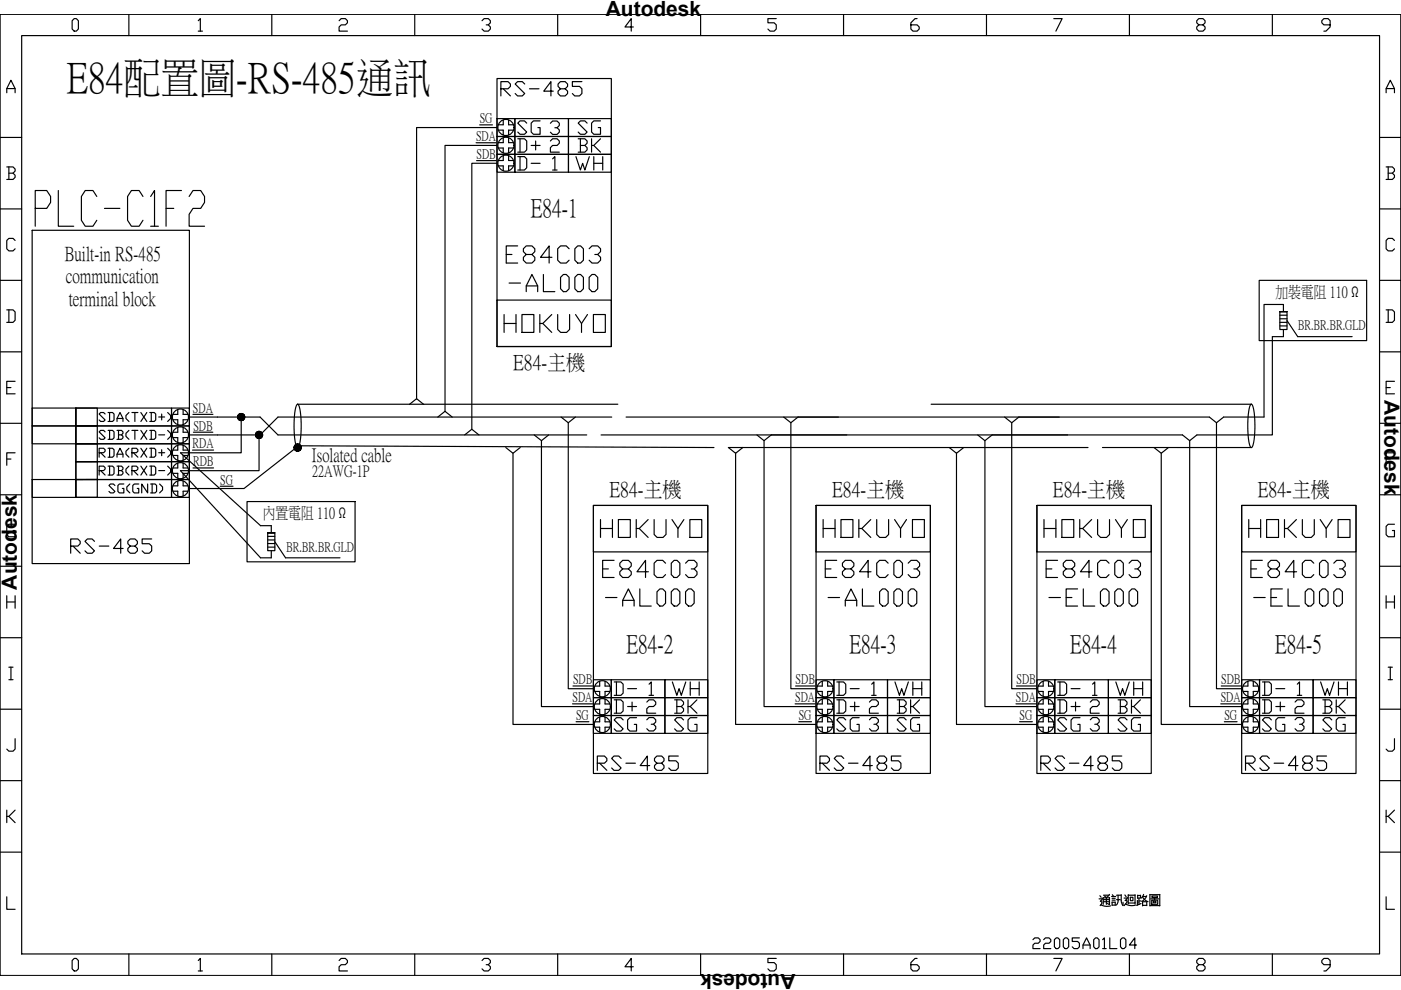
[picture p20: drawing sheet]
<svg xmlns="http://www.w3.org/2000/svg" width="297mm" height="210mm" viewBox="0 0 297 210" stroke-linecap="round" stroke-linejoin="round" font-family="sans-serif">
<defs><g id="words">
<text font-size="11.9" x="6.7" y="49">PLC-C1F2</text>
<text font-size="9" x="14.1" y="19.3">E84配置圖-RS-485通訊</text>
<g font-size="7.5">
<text x="126.3" y="115.4">HOKUYO</text>
<text x="173.6" y="115.4">HOKUYO</text>
<text x="220.5" y="115.4">HOKUYO</text>
<text x="263.9" y="115.4">HOKUYO</text>
</g>
<text font-size="7.1" x="105.8" y="71.6">HOKUYO</text>
<text font-size="6.6" x="14.1" y="118.5">RS-485</text>
<g font-size="6.2">
<text x="105.5" y="21.5">RS-485</text>
<text x="109" y="29.6">SG</text>
<text x="121.7" y="29.6">SG</text>
<text x="109" y="33.5">D+</text>
<text x="121.7" y="33.5">BK</text>
<text x="109" y="37.4">D-</text>
<text x="121.4" y="37.4">WH</text>
<text x="129.5" y="148.5">D-</text>
<text x="141.8" y="148.5">WH</text>
<text x="176.4" y="148.5">D-</text>
<text x="188.7" y="148.5">WH</text>
<text x="223.3" y="148.5">D-</text>
<text x="235.7" y="148.5">WH</text>
<text x="266.7" y="148.5">D-</text>
<text x="279" y="148.5">WH</text>
<text x="129.5" y="152.4">D+</text>
<text x="142.2" y="152.4">BK</text>
<text x="176.4" y="152.4">D+</text>
<text x="189.4" y="152.4">BK</text>
<text x="223.3" y="152.4">D+</text>
<text x="236" y="152.4">BK</text>
<text x="266.7" y="152.4">D+</text>
<text x="279.8" y="152.4">BK</text>
<text x="129.5" y="156.3">SG</text>
<text x="142.2" y="156.3">SG</text>
<text x="176.4" y="156.3">SG</text>
<text x="189.4" y="156.3">SG</text>
<text x="223.3" y="156.3">SG</text>
<text x="236" y="156.3">SG</text>
<text x="266.7" y="156.3">SG</text>
<text x="279.8" y="156.3">SG</text>
<text x="125.6" y="164.4">RS-485</text>
<text x="172.9" y="164.4">RS-485</text>
<text x="219.8" y="164.4">RS-485</text>
<text x="263.2" y="164.4">RS-485</text>
</g>
<text font-size="5.7" x="218" y="202.5">22005A01L04</text>
<g font-size="5.4">
<text x="112.6" y="45.7">E84-1</text>
<text x="132.8" y="138.2">E84-2</text>
<text x="180.1" y="138.2">E84-3</text>
<text x="226.9" y="138.2">E84-4</text>
<text x="270.4" y="138.2">E84-5</text>
</g>
<g font-size="5.3">
<text x="20.1" y="90.7">SDA(TXD+)</text>
<text x="20.1" y="94.5">SDB(TXD-)</text>
<text x="22.2" y="105.8">SG(GND)</text>
</g>
<g font-size="4.9">
<text x="20.1" y="98.1">RDA(RXD+)</text>
<text x="20.1" y="102">RDB(RXD-)</text>
</g>
<g font-size="4.5">
<text x="108.8" y="78.2">E84-主機</text>
<text x="129.2" y="105.1">E84-主機</text>
<text x="176.4" y="105.1">E84-主機</text>
<text x="223.3" y="105.1">E84-主機</text>
<text x="266.7" y="105.1">E84-主機</text>
</g>
<g font-size="4.4">
<text x="122.8" y="3.4">由 Autodesk 由由由由由</text>
<text x="293.6" y="79.1" transform="rotate(90 293.6 79.1)">由 Autodesk 由由由由由</text>
<text x="3.5" y="130.7" transform="rotate(-90 3.5 130.7)">由 Autodesk 由由由由由</text>
<text x="174.3" y="206.4" transform="rotate(180 174.3 206.4)">由 Autodesk 由由由由由</text>
</g>
<g font-size="4.2">
<text x="13.7" y="55.1">Built-in RS-485</text>
<text x="14" y="59.9">communication</text>
<text x="14.6" y="64.7">terminal block</text>
</g>
<text font-size="4.1" x="66.1" y="97.7">Isolated cable</text>
<g font-size="3.4">
<text x="270.4" y="62.9">加裝電阻 110 Ω</text>
<text x="66.2" y="100.8">22AWG-1P</text>
<text x="55.7" y="109.8">內置電阻 110 Ω</text>
</g>
<g font-size="2.8">
<text x="100.9" y="29.7">SDA</text>
<text x="101.7" y="25.9">SG</text>
<text x="101" y="33.5">SDB</text>
<text x="275.1" y="69.8">BR.BR.BR.GLD</text>
<text x="40.9" y="87.3">SDA</text>
<text x="40.8" y="94.9">RDA</text>
<text x="41" y="91.1">SDB</text>
<text x="40.9" y="98.7">RDB</text>
<text x="46.7" y="102.5">SG</text>
<text x="60.7" y="116.7">BR.BR.BR.GLD</text>
<text x="121.4" y="148.7">SDA</text>
<text x="121.5" y="144.9">SDB</text>
<text x="168.6" y="148.7">SDA</text>
<text x="168.7" y="144.9">SDB</text>
<text x="215.4" y="148.7">SDA</text>
<text x="215.5" y="144.9">SDB</text>
<text x="258.8" y="148.7">SDA</text>
<text x="258.9" y="144.9">SDB</text>
<text x="122.1" y="152.5">SG</text>
<text x="169.3" y="152.5">SG</text>
<text x="216.2" y="152.5">SG</text>
<text x="259.6" y="152.5">SG</text>
</g>
</g></defs>
<g fill="none" stroke="#000" stroke-width=".25">
<path d="M.1 3h296.9v203.8M1.4 19.7v-.9l.9-1.8 .9 1.8v.9M1.4 18.8h1.8M4.6 7.5h287.9v194.8h-287.9zM15.7 3.9h.5l.4 .5v1.8l-.4 .4h-.5l-.4-.4v-1.8zM27.3 3v4.5M42 4.4l.5-.5v2.7M42 6.6h.9M57.6 3v4.5M71.9 4.4l.4-.5h.9l.5 .5v.4l-.5 .5h-.9l-.4 .4v.9h1.8M87.9 3v4.5M102.2 4.4l.4-.5h.9l.5 .5v.4l-.5 .5h-.4"/>
<path d="M103.5 5.3l.5 .4v.5l-.5 .4h-.9l-.4-.4M118.2 3v4.5M134.3 5.7h-1.8l1.3-1.8v2.7M148.5 3v4.5M164.6 3.9h-1.8v.9h1.3l.5 .5v.9l-.5 .4h-.8l-.5-.4M178.8 3v4.5M194.4 3.9h-.4l-.9 .9v1.4l.5 .4h.8l.5-.4v-.5l-.5-.4h-1.3M209.2 3v4.5M223.4 3.9h1.8l-1.3 2.7M239.5 3v4.5M254.2 5.3l-.5-.5v-.4l.5-.5h.9l.4 .5v.4l-.4 .5h-.9l-.5 .4v.5l.5 .4h.9l.4-.4v-.5l-.4-.4M269.8 3v4.5"/>
<path d="M282 5.3h-1.3l-.5-.5v-.4l.5-.5h.9l.4 .5v1.3l-.9 .9h-.4M293.9 19.7v-.9l.9-1.8 .9 1.8v.9M293.9 18.8h1.8M.1 29.1h4.5M1.4 35.4h1.4l.4 .4v.5l-.4 .4M1.9 36.7h.9l.4 .5v.4l-.4 .4h-1.4M1.9 35.4v2.6M292.5 29.1h4.5M293.9 35.4h1.3l.5 .4v.5l-.5 .4M294.3 36.7h.9l.5 .5v.4l-.5 .4h-1.3M294.3 35.4v2.6M.1 44.3h4.5"/>
<path d="M.1 59.4h4.5M3.2 51l-.4-.5h-.9l-.5 .5v1.8l.5 .4h.9l.4-.4M292.5 44.3h4.5M292.5 59.4h4.5M295.7 51l-.5-.5h-.9l-.4 .5v1.8l.4 .4h.9l.5-.4M.1 74.6h4.5M1.4 65.7h1.4l.4 .4v1.8l-.4 .5h-1.4M1.9 65.7v2.7M292.5 74.6h4.5M293.9 65.7h1.3l.5 .4v1.8l-.5 .5h-1.3M294.3 65.7v2.7M.1 89.8h4.5"/>
<path d="M1.4 82.2h.9M1.4 97.3h.9M3.2 80.8h-1.8v2.7h1.8M3.2 96h-1.8v2.7M292.5 89.8h4.5M293.9 82.2h.9M293.9 97.3h.9M295.7 80.8h-1.8v2.7h1.8M295.7 96h-1.8v2.7M.1 104.9h4.5M3.2 111.2h-1.3l-.5 .4v1.8l.5 .4h1.3v-1.3h-.4M292.5 104.9h4.5"/>
<path d="M295.7 111.2h-1.4l-.4 .4v1.8l.4 .4h1.4v-1.3h-.5M.1 120.1h4.5M.1 135.2h4.5M1.4 126.3v2.7M1.4 127.6h1.8M3.2 126.3v2.7M292.5 120.1h4.5M292.5 135.2h4.5M293.9 127.6h1.8M293.9 126.3v2.7M295.7 126.3v2.7M.1 150.4h4.5"/>
<path d="M1.9 141.5h.9M1.9 144.1h.9M2.3 141.5v2.6M3.2 156.6v2.2l-.4 .5h-.9l-.5-.5M292.5 150.4h4.5M294.3 141.5h.9M294.3 144.1h.9M294.8 141.5v2.6M295.7 156.6v2.2l-.5 .5h-.9l-.4-.5M.1 165.5h4.5M1.4 171.8v2.6M1.9 173.1l1.3 1.3"/>
<path d="M3.2 171.8l-1.3 1.3h-.5M292.5 165.5h4.5M293.9 171.8v2.6M294.3 173.1l1.4 1.3M295.7 171.8l-1.4 1.3h-.4M.1 180.7h4.5M1.4 190.1v2.7h1.8M292.5 180.7h4.5M293.9 190.1v2.7h1.8M15.7 203.2h.5l.4 .5v1.7l-.4 .5h-.5l-.4-.5v-1.7zM27.3 202.3v4.5M42 203.7l.5-.5v2.7"/>
<path d="M42 205.9h.9M57.6 202.3v4.5M71.9 203.7l.4-.5h.9l.5 .5v.4l-.5 .4h-.9l-.4 .5v.9h1.8M87.9 202.3v4.5M102.2 203.7l.4-.5h.9l.5 .5v.4l-.5 .4h-.4M103.5 204.5l.5 .5v.4l-.5 .5h-.9l-.4-.5M118.2 202.3v4.5M134.3 205h-1.8l1.3-1.8v2.7M148.5 202.3v4.5M164.6 203.2h-1.8v.9h1.3l.5 .4v.9l-.5 .5h-.8l-.5-.5M178.8 202.3v4.5M194.4 203.2h-.4l-.9 .9v1.3l.5 .5h.8l.5-.5v-.4l-.5-.5h-1.3"/>
<path d="M209.2 202.3v4.5M223.4 203.2h1.8l-1.3 2.7M239.5 202.3v4.5M254.2 204.5l-.5-.4v-.4l.5-.5h.9l.4 .5v.4l-.4 .4h-.9l-.5 .5v.4l.5 .5h.9l.4-.5v-.4l-.4-.5M269.8 202.3v4.5M282 204.5h-1.3l-.5-.4v-.4l.5-.5h.9l.4 .5v1.3l-.9 .9h-.4"/>
</g>
<!-- layer: eX -->
<g fill="none" stroke="#000" stroke-width=".25">
<path d="M105.4 16.7h24.2v56.8h-24.2zM100.9 30.3h4.3M101 34.1h4.2M101.7 26.5h2.7M105.4 27h-17.1v57.5M105.4 30.8h-11v56.4M105.4 34.6h-5.4v56.4M105.4 32.7h3.8v3.8h-3.8zM105.4 28.9h3.8v3.8h-3.8zM105.4 25.1h3.8v3.8h-3.8zM105.7 27.6h1v1M105.7 31.4h1v1"/>
<path d="M105.7 35.2h1v1M106.7 29.2v1h-1M106.7 33v1h-1M106.7 25.4v1.1h-1M109.2 32.7h11.3v3.8h-11.3zM109.2 25.1h11.3v3.8h-11.3zM109.2 28.9h11.3v3.8h-11.3zM116.7 29.9l.5-.5h.9l.5 .5v.5l-.5 .4h-.9l-.5 .5v1h1.9M116.7 26.1l.5-.4h.9l.5 .4v.5l-.5 .5h-.5M117.2 36.1h.9M118.1 27.1l.5 .5v.4l-.5 .5h-.9l-.5-.5M6.8 48.8h33.4v70.7h-33.4z"/>
<path d="M107.3 54h1.2M109.8 52.1h-2.5v3.7h2.5M111.6 54l-.6-.7v-.6l.6-.6h1.2l.6 .6v.6l-.6 .7h-1.2l-.6 .6v.6l.6 .6h1.2l.6-.6v-.6l-.6-.6M115.2 58.2v3.6h2.4M117 54.6h-2.4l1.8-2.5v3.7M119.5 58.2h.6l.6 .6v2.4l-.6 .6h-.6l-.7-.6v-2.4zM120.7 52.7l-.6-.6h-1.3l-.6 .6v2.5l.6 .6h1.3l.6-.6M121.9 52.7l.6-.6h.6l.6 .6v2.5l-.6 .6h-.6l-.6-.6zM122.5 58.2h.6l.6 .6v2.4l-.6 .6h-.6l-.6-.6v-2.4zM124.9 52.7l.6-.6h1.2l.6 .6v.6l-.6 .7h-.6M124.9 58.8l.6-.6h.6l.6 .6v2.4l-.6 .6h-.6l-.6-.6zM126.7 54l.6 .6v.6l-.6 .6h-1.2l-.6-.6"/>
<path d="M267 59.4h22.8v12.8h-22.8zM105.4 63.6h24.2v9.9h-24.2zM107.9 60h2.5M111.6 61.8v-1.2l1.2-2.4 1.2 2.4v1.2M111.6 60.6h2.4M271.4 66.1h1.5v3.8h-1.5zM271.4 66.8h1.5M271.4 67.6h1.5M271.4 68.3h1.5M271.4 69.1h1.5M272.1 66.1v-1.5h-4.1v23.8h-8.6l-1.5 1.2-1.5-1.2h-123.7M272.1 69.9v1.5h-2.3v20.8h-16l-1.6 1.2-1.5-1.2h-123.3"/>
<path d="M272.9 66.1h-1.5h1.5M272.9 68l2.2 3.4h11.6M6.8 86.5h9.3v3.8h-9.3zM6.8 90.3h9.3v3.8h-9.3zM16.1 86.5h20.3v3.8h-20.3zM16.1 90.3h20.3v3.8h-20.3zM16.1 94.1h20.3v3.8h-20.3zM16.1 97.9h20.3v3.8h-20.3zM16.1 86.5h4.5v3.8h-4.5zM16.1 90.3h4.5v3.8h-4.5zM16.1 94.1h4.5v3.8h-4.5zM16.1 97.9h4.5v3.8h-4.5z"/>
<path d="M36.4 86.5h3.8v3.8h-3.8zM36.4 90.3h3.8v3.8h-3.8zM36.4 94.1h3.8v3.8h-3.8zM36.4 97.9h3.8v3.8h-3.8zM38.8 87.9h1.1M38.8 89h1.1M38.8 91.6h1.1M38.8 92.8h1.1M38.8 95.4h1.1M38.8 96.6h1.1M38.8 99.2h1.1M40.2 88.4h14.9l3.8 3.8h65.5"/>
<path d="M40.8 95.4h4.5M40.9 87.9h4.2M40.9 99.2h4.4M41 91.6h4.1M51.1 88.4v7.6h-12.8l16.9 15.5h2.3v1.5M54.9 92.2v7.6h-16.6l16.9 18.5h2.3v-1.5M62.9 94.8l-11.2 8.8h-11.5M63 85.7h.1a5.5 5.5 0 0 1 .7 3.6v2.2a5.9 5.9 0 0 1-.7 3.4 2.85 2.85 0 0 1-.7-2.3v-3.6a7 7 0 0 1 .6-3.3zM63.1 94.5l88.3 .4M63.1 85.7h67.9M86.8 85.8l1.5-1.3 1.6 1.3M92.8 88.4l1.6-1.2 1.5 1.2"/>
<path d="M98.5 92.2l1.5-1.2 1.5 1.2M108.8 96.1v57.5h17M110.3 94.9l-1.5 1.2-1.6-1.2M113.3 92.2l1.5 1.2 1.5-1.2M114.8 93.4v56.4h11M119 88.4l1.5 1.2 1.5-1.2M120.5 89.6v56.4h5.3M129.7 88.4h-70.8l-3.8 3.8h-14.9M156 96.1v57.5h17M157.5 94.9l-1.5 1.2-1.6-1.2h76.3M160.5 92.2l1.5 1.2 1.5-1.2M162 93.4v56.4h11"/>
<path d="M166.2 88.4l1.5 1.2 1.5-1.2M167.7 89.6v56.4h5.3M197.4 85.7h67.9M201.3 94.9l1.5 1.2 1.5-1.2M202.8 96.1v57.5h17M207.3 92.2l1.5 1.2 1.6-1.2M208.8 93.4v56.4h11M213 88.4l1.5 1.2 1.5-1.2M214.5 89.6v56.4h5.3M233.7 94.9h31.6M246.2 96.1v57.5h17.1M247.7 94.9l-1.5 1.2-1.5-1.2"/>
<path d="M252.2 93.4v56.4h11.1M257.9 89.6v56.4h5.4M265.2 85.7h.1a5.6 5.6 0 0 1 .7 3.6v2.2a6 6 0 0 1-.7 3.4 2.79 2.79 0 0 1-.6-2.3l-.1-3.6a7.2 7.2 0 0 1 .6-3.3zM6.8 101.7h9.3v3.8h-9.3zM16.1 101.7h20.3v3.8h-20.3zM16.1 101.7h4.5v3.8h-4.5zM36.4 101.7h3.8v3.8h-3.8zM36.7 104.1h1v1.1M38.8 100.4h1.1M38.8 103h1.1M39.9 104.1h-1.1v1.1M46.7 103.1h2.7"/>
<path d="M52.4 106.3h22.9v12.8h-22.9zM56.8 113h1.5v3.8h-1.5zM56.8 113.7h1.5M56.8 114.5h1.5M56.8 115.2h1.5M56.8 116h1.5M58.3 113h-1.5h1.5M58.3 114.9l2.2 3.4h11.6M125.8 107.2h24.3v56.8h-24.3zM125.8 107.2h24.3v9.8h-24.3zM130.2 118.8h-2.4v3.6h2.4M141.1 119.4l-.6-.6h-1.2l-.6 .6v2.4l.6 .6h1.2l.6-.6"/>
<path d="M142.3 119.4l.6-.6h.6l.6 .6v2.4l-.6 .6h-.6l-.6-.6zM145.4 119.4l.6-.6h1.2l.6 .6v.6l-.6 .6h-.6M173 107.2h24.3v56.8h-24.3zM173 107.2h24.3v9.8h-24.3zM177.4 118.8h-2.4v3.6h2.4M188.3 119.4l-.6-.6h-1.2l-.6 .6v2.4l.6 .6h1.2l.6-.6M189.5 119.4l.6-.6h.6l.6 .6v2.4l-.6 .6h-.6l-.6-.6zM192.5 119.4l.7-.6h1.2l.6 .6v.6l-.6 .6h-.6M219.8 107.2h24.3v56.8h-24.3zM219.8 107.2h24.3v9.8h-24.3zM224.2 118.8h-2.4v3.6h2.4M235.1 119.4l-.6-.6h-1.2l-.6 .6v2.4l.6 .6h1.2l.6-.6"/>
<path d="M236.3 119.4l.7-.6h.6l.6 .6v2.4l-.6 .6h-.6l-.7-.6zM239.4 119.4l.6-.6h1.2l.6 .6v.6l-.6 .6h-.6M263.3 107.2h24.2v56.8h-24.2zM263.3 107.2h24.2v9.8h-24.2zM267.6 118.8h-2.4v3.6h2.4M278.5 119.4l-.6-.6h-1.2l-.6 .6v2.4l.6 .6h1.2l.6-.6M279.8 119.4l.6-.6h.6l.6 .6v2.4l-.6 .6h-.6l-.6-.6zM282.8 119.4l.6-.6h1.2l.6 .6v.6l-.6 .6h-.6M127.8 120.6h1.2M128.4 126.7h2.4M132 120.6l-.6-.6v-.6l.6-.6h1.2l.6 .6v.6l-.6 .6h-1.2l-.6 .6v.6l.6 .6h1.2l.6-.6v-.6l-.6-.6M132 128.5v-1.2l1.2-2.4 1.2 2.4v1.2"/>
<path d="M132 127.3h2.4M135.7 124.9v3.6h2.4M137.5 121.2h-2.4l1.8-2.4v3.6M139.9 124.9h.6l.6 .6v2.4l-.6 .6h-.6l-.6-.6v-2.4zM142.3 125.5l.6-.6h.6l.6 .6v2.4l-.6 .6h-.6l-.6-.6zM146 124.9h.6l.6 .6v2.4l-.6 .6h-.6l-.6-.6v-2.4zM147.2 120.6l.6 .6v.6l-.6 .6h-1.2l-.6-.6M175 120.6h1.2M175.6 126.7h2.4M179.2 120.6l-.6-.6v-.6l.6-.6h1.2l.6 .6v.6l-.6 .6h-1.2l-.6 .6v.6l.6 .6h1.2l.6-.6v-.6l-.6-.6M179.2 128.5v-1.2l1.2-2.4 1.2 2.4v1.2M179.2 127.3h2.4"/>
<path d="M182.9 124.9v3.6h2.4M184.7 121.2h-2.5l1.9-2.4v3.6M186.5 125.5l.6-.6h.6l.6 .6v2.4l-.6 .6h-.6l-.6-.6zM189.5 125.5l.6-.6h.6l.6 .6v2.4l-.6 .6h-.6l-.6-.6zM192.5 125.5l.7-.6h.6l.6 .6v2.4l-.6 .6h-.6l-.7-.6zM194.4 120.6l.6 .6v.6l-.6 .6h-1.2l-.7-.6M221.8 120.6h1.2M222.4 126.7h2.4M226 120.6l-.6-.6v-.6l.6-.6h1.3l.6 .6v.6l-.6 .6h-1.3l-.6 .6v.6l.6 .6h1.3l.6-.6v-.6l-.6-.6M226 126.7h1.3M228.5 124.9h-2.5v3.6h2.5M229.7 124.9v3.6h2.4"/>
<path d="M231.5 121.2h-2.4l1.8-2.4v3.6M233.3 125.5l.6-.6h.6l.6 .6v2.4l-.6 .6h-.6l-.6-.6zM237 124.9h.6l.6 .6v2.4l-.6 .6h-.6l-.7-.6v-2.4zM240 124.9h.6l.6 .6v2.4l-.6 .6h-.6l-.6-.6v-2.4zM241.2 120.6l.6 .6v.6l-.6 .6h-1.2l-.6-.6M265.2 120.6h1.2M265.8 126.7h2.4M269.5 120.6l-.6-.6v-.6l.6-.6h1.2l.6 .6v.6l-.6 .6h-1.2l-.6 .6v.6l.6 .6h1.2l.6-.6v-.6l-.6-.6M269.5 126.7h1.2M271.9 124.9h-2.4v3.6h2.4M273.1 124.9v3.6h2.4M274.9 121.2h-2.4l1.8-2.4v3.6"/>
<path d="M276.7 125.5l.6-.6h.6l.6 .6v2.4l-.6 .6h-.6l-.6-.6zM280.4 124.9h.6l.6 .6v2.4l-.6 .6h-.6l-.6-.6v-2.4zM282.8 125.5l.6-.6h.6l.6 .6v2.4l-.6 .6h-.6l-.6-.6zM284.6 120.6l.6 .6v.6l-.6 .6h-1.2l-.6-.6M121.4 149.2h4.2M121.5 145.4h4.1M122.1 153h2.8M125.8 144.1h3.8v3.8h-3.8zM125.8 147.9h3.8v3.8h-3.8zM125.8 151.7h3.8v3.8h-3.8zM126.1 146.6h1v1M126.1 150.4h1v1"/>
<path d="M126.1 154.2h1v1M127.1 144.4v1.1h-1M127.1 148.2v1.1h-1M127.1 152v1h-1M129.6 144.1h11.4v3.8h-11.4zM129.6 151.7h11.4v3.8h-11.4zM129.6 147.9h11.4v3.8h-11.4zM137.1 148.9l.5-.5h1l.4 .5v.4l-.4 .5h-1l-.5 .5v.9h1.9M137.1 152.6l.5-.5h1l.4 .5v.5l-.4 .5h-.5M137.6 147.4h1M138.6 153.6l.4 .4v.5l-.4 .5h-1l-.5-.5M168.6 149.2h4.2"/>
<path d="M168.7 145.4h4.1M169.3 153h2.7M173 144.1h3.8v3.8h-3.8zM173 147.9h3.8v3.8h-3.8zM173 151.7h3.8v3.8h-3.8zM173.3 145.5h1M173.3 146.6h1M173.3 150.4h1M173.3 149.3h1M173.3 154.2h1M173.3 153h1M176.8 144.1h11.4v3.8h-11.4z"/>
<path d="M176.8 151.7h11.4v3.8h-11.4zM176.8 147.9h11.4v3.8h-11.4zM184.3 148.9l.5-.5h1l.4 .5v.4l-.4 .5h-1l-.5 .5v.9h1.9M184.3 152.6l.5-.5h1l.4 .5v.5l-.4 .5h-.5M184.8 147.4h1M185.8 153.6l.4 .4v.5l-.4 .5h-1l-.5-.5M215.4 149.2h4.2M215.5 145.4h4.1M216.2 153h2.7M219.8 144.1h3.8v3.8h-3.8zM219.8 147.9h3.8v3.8h-3.8zM219.8 151.7h3.8v3.8h-3.8z"/>
<path d="M220.1 145.5h1.1M220.1 146.6h1.1M220.1 150.4h1.1M220.1 149.3h1.1M220.1 154.2h1.1M220.1 153h1.1M223.6 144.1h11.4v3.8h-11.4zM223.6 151.7h11.4v3.8h-11.4zM223.6 147.9h11.4v3.8h-11.4zM231.2 148.9l.4-.5h1l.5 .5v.4l-.5 .5h-1l-.4 .5v.9h1.9M231.2 152.6l.4-.5h1l.5 .5v.5l-.5 .5h-.5M231.6 147.4h1"/>
<path d="M232.6 153.6l.5 .4v.5l-.5 .5h-1l-.4-.5M258.8 149.2h4.3M258.9 145.4h4.1M259.6 153h2.7M263.3 144.1h3.7v3.8h-3.7zM263.3 147.9h3.7v3.8h-3.7zM263.3 151.7h3.7v3.8h-3.7zM263.5 145.5h1.1M263.5 146.6h1.1M263.5 150.4h1.1M263.5 149.3h1.1M263.5 154.2h1.1"/>
<path d="M263.5 153h1.1M267 144.1h11.4v3.8h-11.4zM267 151.7h11.4v3.8h-11.4zM267 147.9h11.4v3.8h-11.4zM274.6 148.9l.4-.5h1l.5 .5v.4l-.5 .5h-1l-.4 .5v.9h1.9M274.6 152.6l.4-.5h1l.5 .5v.5l-.5 .5h-.5M275 147.4h1M276 153.6l.5 .4v.5l-.5 .5h-1l-.4-.5"/>
<circle cx="107.3" cy="30.8" r="1.71"/>
<circle cx="107.3" cy="27" r="1.71"/>
<circle cx="107.3" cy="34.6" r="1.71"/>
<circle cx="38.3" cy="88.4" r="1.71"/>
<circle cx="38.3" cy="92.2" r="1.71"/>
<circle cx="38.3" cy="99.8" r="1.71"/>
<circle cx="38.3" cy="96" r="1.71"/>
<circle cx="38.3" cy="103.6" r="1.71"/>
<circle cx="127.7" cy="149.8" r="1.71"/>
<circle cx="127.7" cy="153.6" r="1.71"/>
<circle cx="127.7" cy="146" r="1.71"/>
<circle cx="174.9" cy="146" r="1.71"/>
<circle cx="174.9" cy="153.6" r="1.71"/>
<circle cx="174.9" cy="149.8" r="1.71"/>
<circle cx="221.7" cy="149.8" r="1.71"/>
<circle cx="221.7" cy="146" r="1.71"/>
<circle cx="221.7" cy="153.6" r="1.71"/>
<circle cx="265.1" cy="153.6" r="1.71"/>
<circle cx="265.1" cy="146" r="1.71"/>
<circle cx="265.1" cy="149.8" r="1.71"/>
</g>
<g fill="#000" stroke="#000" stroke-width=".21">
<path d="M51.1 88.4h.8v.1zM54.9 92.2h.8v.1zM63.1 94.9h.8v.1z"/>
<path d="M50.4 88.5v.2l.7-.3zM50.4 88.7l.7-.3-.6 .4zM50.5 88.8v.1l.6-.5z"/>
<path d="M50.4 88.2v.1l.7 .1zM50.4 88.3l.7 .1h-.7zM50.4 88.4v.1l.7-.1z"/>
<path d="M50.5 88.9l.1 .1 .5-.6zM50.6 89l.5-.6-.4 .6zM51.1 88.4l-.4 .6 .1 .1z"/>
<path d="M50.6 87.9l-.1 .1 .6 .4zM50.5 88l.6 .4-.6-.3zM50.5 88.1l-.1 .1 .7 .2z"/>
<path d="M51.1 88.4l-.3 .7h.1zM51.1 88.4l-.1 .8-.1-.1zM51.1 88.4l-.1 .8h.1z"/>
<path d="M50.8 87.7l.3 .7-.2-.7zM50.7 87.8l.1-.1 .3 .7zM50.6 87.9l.5 .5-.4-.6z"/>
<path d="M51.1 88.4v.8h.2zM51.1 88.4l.3 .7-.1 .1zM51.1 88.4l.3 .7h.1z"/>
<path d="M51.1 87.7v.7l.2-.7zM51 87.7h.1v.7zM50.9 87.7l.2 .7-.1-.7z"/>
<path d="M51.1 88.4l.4 .7 .1-.1zM51.1 88.4l.6 .6h-.1zM51.1 88.4l.6 .6v-.1z"/>
<path d="M51.5 87.7l-.4 .7 .5-.6zM51.4 87.7h.1l-.4 .7zM51.3 87.7l-.2 .7 .3-.7z"/>
<path d="M51.1 88.4l.6 .5 .1-.1zM51.1 88.4l.8 .3-.1 .1zM51.1 88.4l.8 .3v-.2z"/>
<path d="M51.1 88.4l.7-.3-.1-.1zM51.1 88.4l.6-.5v.1zM51.6 87.8l-.5 .6 .6-.5z"/>
<path d="M51.1 88.4h.8v-.1zM51.1 88.4l.8-.2v.1zM51.1 88.4l.8-.2-.1-.1z"/>
<path d="M54.2 92.3v.1l.7-.2zM54.2 92.4l.7-.2-.6 .4zM54.3 92.6v.1l.6-.5z"/>
<path d="M54.2 92v.1l.7 .1zM54.2 92.1l.7 .1h-.7zM54.2 92.2v.1l.7-.1z"/>
<path d="M54.3 92.7l.1 .1 .5-.6zM54.4 92.8l.5-.6-.4 .6zM54.9 92.2l-.4 .6 .1 .1z"/>
<path d="M54.4 91.7l-.1 .1 .6 .4zM54.3 91.8l.6 .4-.6-.3zM54.3 91.9l-.1 .1 .7 .2z"/>
<path d="M54.9 92.2l-.3 .7h.1zM54.9 92.2l-.1 .8-.1-.1zM54.9 92.2l-.1 .8h.1z"/>
<path d="M54.6 91.5l.3 .7-.2-.7zM54.5 91.6l.1-.1 .3 .7zM54.4 91.7l.5 .5-.4-.6z"/>
<path d="M54.9 92.2v.8h.1zM54.9 92.2l.3 .7-.2 .1zM54.9 92.2l.3 .7h.1z"/>
<path d="M54.9 91.5v.7l.1-.7zM54.8 91.5h.1v.7zM54.7 91.5l.2 .7-.1-.7z"/>
<path d="M54.9 92.2l.4 .7 .1-.1zM54.9 92.2l.6 .6h-.1zM54.9 92.2l.6 .6v-.1z"/>
<path d="M55.3 91.5l-.4 .7 .5-.6zM55.2 91.5h.1l-.4 .7zM55 91.5l-.1 .7 .3-.7z"/>
<path d="M54.9 92.2l.6 .5 .1-.1zM54.9 92.2l.7 .2v.2zM54.9 92.2l.7 .2 .1-.1z"/>
<path d="M54.9 92.2l.7-.3-.1-.1zM54.9 92.2l.6-.5v.1zM55.4 91.6l-.5 .6 .6-.5z"/>
<path d="M54.9 92.2h.8v-.1zM54.9 92.2l.7-.2 .1 .1zM54.9 92.2l.7-.2v-.1z"/>
<path d="M62.4 95v.1l.7-.2zM62.4 95.1l.7-.2-.7 .3zM62.4 95.2l.1 .1 .6-.4z"/>
<path d="M62.4 94.7v.1l.7 .1zM62.4 94.8l.7 .1h-.8zM62.3 94.9l.1 .1 .7-.1z"/>
<path d="M62.5 95.3l.1 .1 .5-.5zM62.6 95.4l.5-.5-.4 .6zM63.1 94.9l-.4 .6 .1 .1z"/>
<path d="M62.6 94.4l-.1 .1 .6 .4zM62.5 94.5l.6 .4-.7-.3zM62.4 94.6v.1l.7 .2z"/>
<path d="M63.1 94.9l-.3 .7h.1zM63.1 94.9l-.1 .7h-.1zM63.1 94.9l-.1 .7 .1 .1z"/>
<path d="M62.8 94.2l.3 .7-.2-.7zM62.7 94.3l.1-.1 .3 .7zM62.6 94.4l.5 .5-.4-.6z"/>
<path d="M63.1 94.9v.8l.1-.1zM63.1 94.9l.2 .7h-.1zM63.1 94.9l.2 .7h.1z"/>
<path d="M63.1 94.1v.8l.1-.8zM63 94.1h.1v.8zM62.9 94.2l.2 .7-.1-.8z"/>
<path d="M63.1 94.9l.3 .7 .1-.1zM63.1 94.9l.5 .5-.1 .1zM63.1 94.9l.5 .5 .1-.1z"/>
<path d="M63.4 94.2l-.3 .7 .4-.6zM63.3 94.2h.1l-.3 .7zM63.2 94.1l-.1 .8 .2-.7z"/>
<path d="M63.1 94.9l.6 .4 .1-.1zM63.1 94.9l.7 .2v.1zM63.1 94.9l.7 .2 .1-.1z"/>
<path d="M63.1 94.9l.7-.3-.1-.1zM63.1 94.9l.5-.5 .1 .1zM63.5 94.3l-.4 .6 .5-.5z"/>
<path d="M63.1 94.9h.8v-.1zM63.1 94.9l.7-.2 .1 .1zM63.1 94.9l.7-.2v-.1z"/>
</g>
<g fill="none" stroke="#000" stroke-width=".25">
<path d="M233 190.6h.7M233.2 189.9l.3 .3M233.4 191.8l1.2 .4 .9-.1M233.7 190.5l-.4 .6a.36 .36 0 0 1 .3 .2 .36 .36 0 0 1-.1 .4l-.3 .3M233.9 190.3v1.4M233.9 191.2h1.3M233.9 190.4h1.3M233.9 190.7h1.3M234 189.8h1.1M234.6 190.4v1.3M235.2 189.6l-.6 .7-.4-.3M235.2 190.3v1.5l-.4-.2"/>
<path d="M235.7 190.1h.9M235.8 191.2v.8M235.8 191.3h.6M235.8 191.9h.6M235.8 190.9h.6M235.8 190.5h.6M235.8 189.7l.3 .4M236.4 191.2v.8M236.7 189.8h1M236.7 190.7h.8M237.1 189.8l-.1 1.4-.3 .7M237.7 189.7v1.5l.4 .8"/>
<path d="M238.1 191.3v.7M238.3 190.4h.7M238.5 189.7l.3 .4M238.6 190.9l.3 .1v.2l-.5 .8M238.7 191.7l1.2 .3 .9-.1M239 190.3l-.5 .7M239.2 189.7v1.9M239.2 191.5h1.5M239.2 189.8h1.5M239.7 190.2h.5v.8h-.5zM240.7 189.7v2M241.1 190.9v1"/>
<path d="M241.2 189.8v.7M241.2 189.9h.6M241.5 191h.4M241.5 190.5v1.3M241.8 189.8v.6h-.6M241.9 191.6l-.9 .4M242.2 190.2l.5 .6 .7 .4M242.2 191.2h.9M242.2 191.1v.9h.9M242.2 192v.1M242.3 190.1h.8M242.5 189.6l-.5 .8"/>
<path d="M243.1 189.9l-.4 .7-.6 .5M243.1 191.1v.9M243.8 189.6v2.5M243.8 189.7h2.1M243.8 192h2.1M244 190.6h1.7M244.2 190.9h1.3v.8h-1.3zM244.2 190h1.2v.3h-1.2zM244.5 191.1v.3h.6v-.3h-.5M244.8 190.3v.5M245.9 189.6v2.5"/>
</g>
<path d="M0 3h297v203.8h-297z" fill="none" stroke="#000" stroke-width=".21"/>
<use href="#words"/>
</svg>
